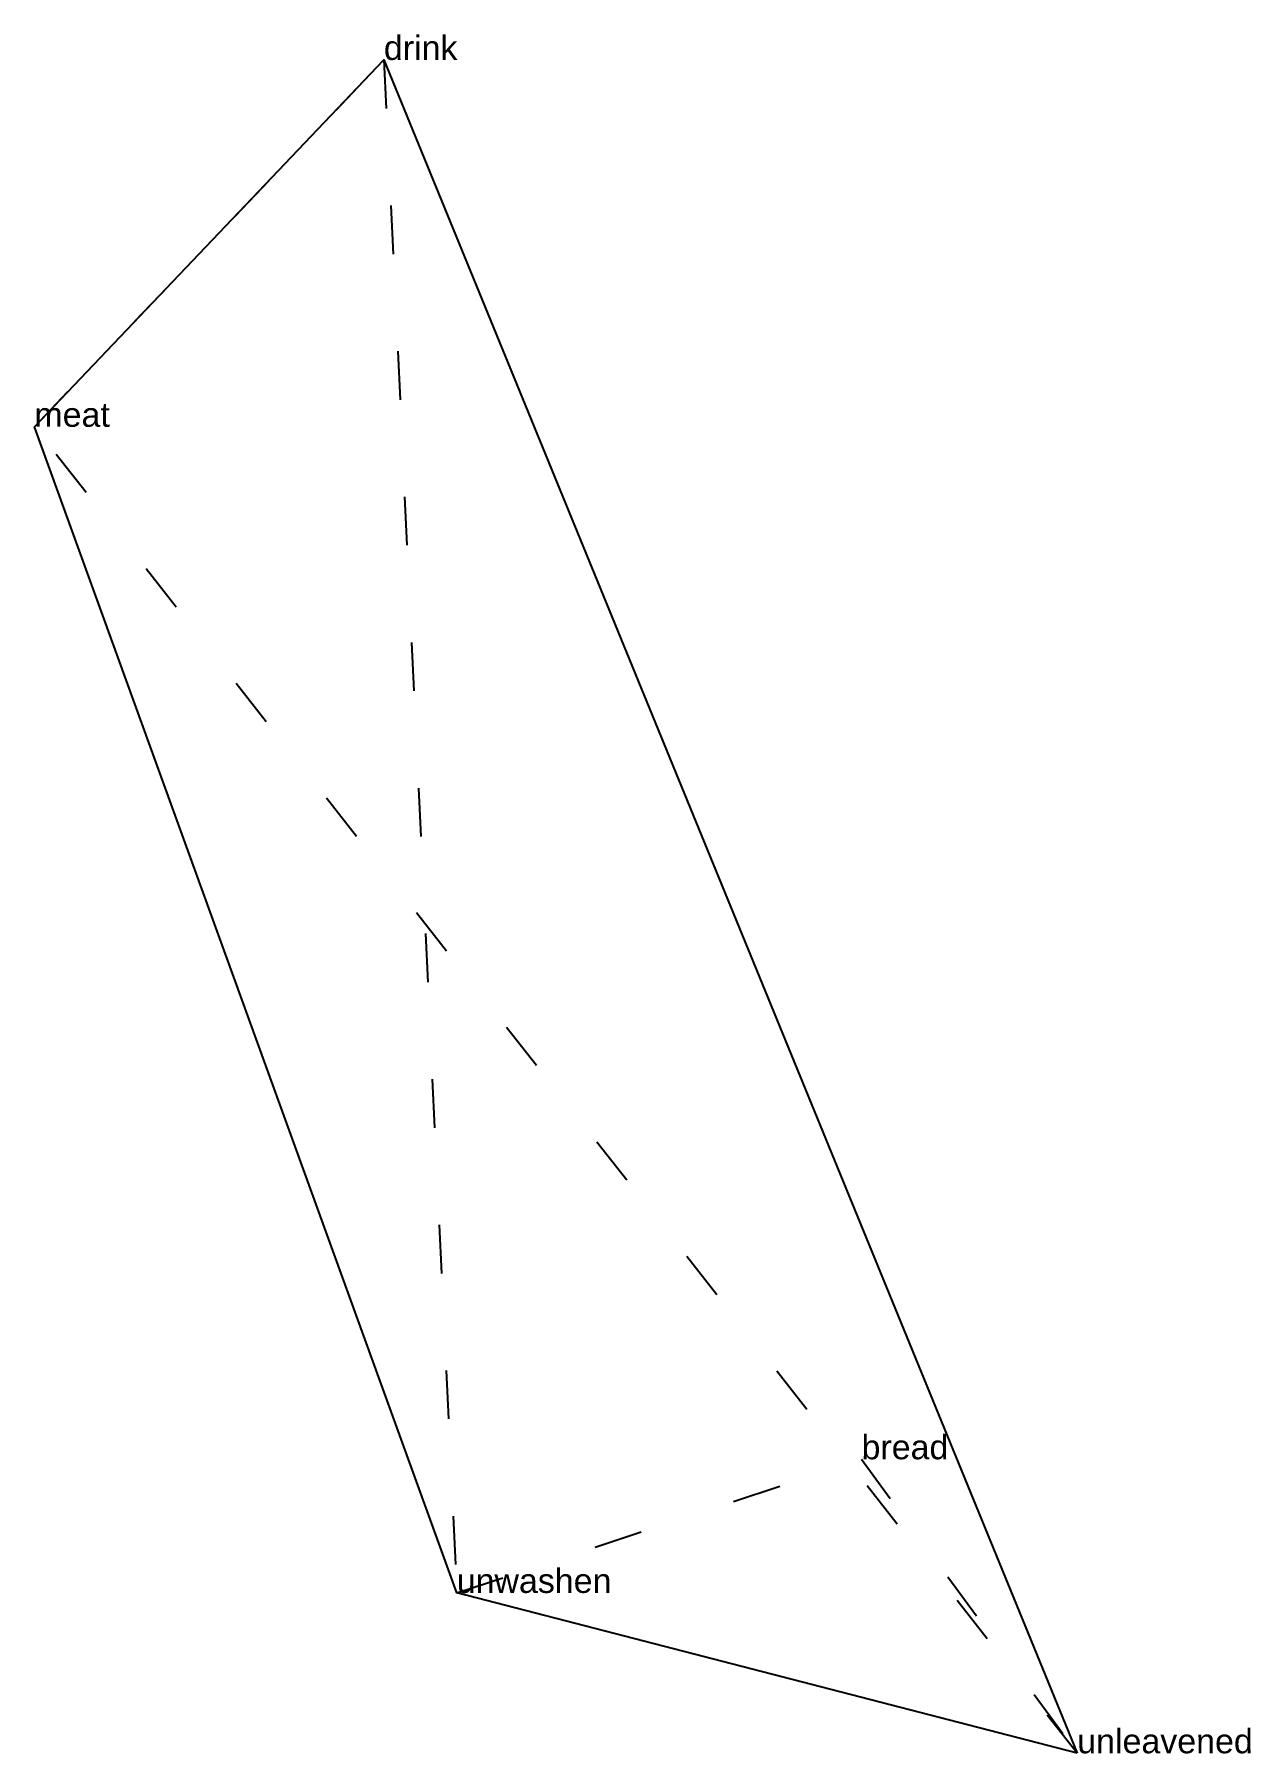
# Model space of a CAD drawing. Extents: x -1.49 to 1.01, y -2.19 to 1.35.
import ezdxf

# ---------------------------------------------------------------- set-up
doc = ezdxf.new("R2010")
doc.units = 0
doc.linetypes.add('DOT', pattern=[0.2, 0, -0.2])
doc.layers.add('TEXT', color=1, linetype='CONTINUOUS')
doc.styles.get("Standard").update_dxf_attribs({"font": 'arial.ttf'})

msp = doc.modelspace()

# ---------------------------------------------------------------- linework, layer by layer
at = {"layer": 'INTERNAL', "linetype": 'DOT'}
msp.add_polyline3d([(-0.6196, -1.8606, 0), (0.2134, -1.5855, 0), (0.6572, -2.1906, 0), (-1.4885, 0.5392, 0), (-0.7694, 1.2942, 0), (-0.6196, -1.8606, 0)], close=True, dxfattribs=at)
at = {"layer": 'OUTLINE', "linetype": 'CONTINUOUS'}
msp.add_polyline3d([(0.6572, -2.1906, 0), (-0.6196, -1.8606, 0), (-1.4885, 0.5392, 0), (-0.7694, 1.2942, 0), (0.6572, -2.1906, 0)], close=True, dxfattribs=at)

# ---------------------------------------------------------------- texts
at = {"layer": 'TEXT'}
for s, p in [('drink', (-0.7694, 1.2942)), ('meat', (-1.4885, 0.5392)), ('bread', (0.2134, -1.5855)), ('unwashen', (-0.6196, -1.8606)), ('unleavened', (0.6572, -2.1906))]:
    msp.add_text(s, height=0.05, dxfattribs=at).set_placement(p)

doc.saveas('drawing.dxf')
